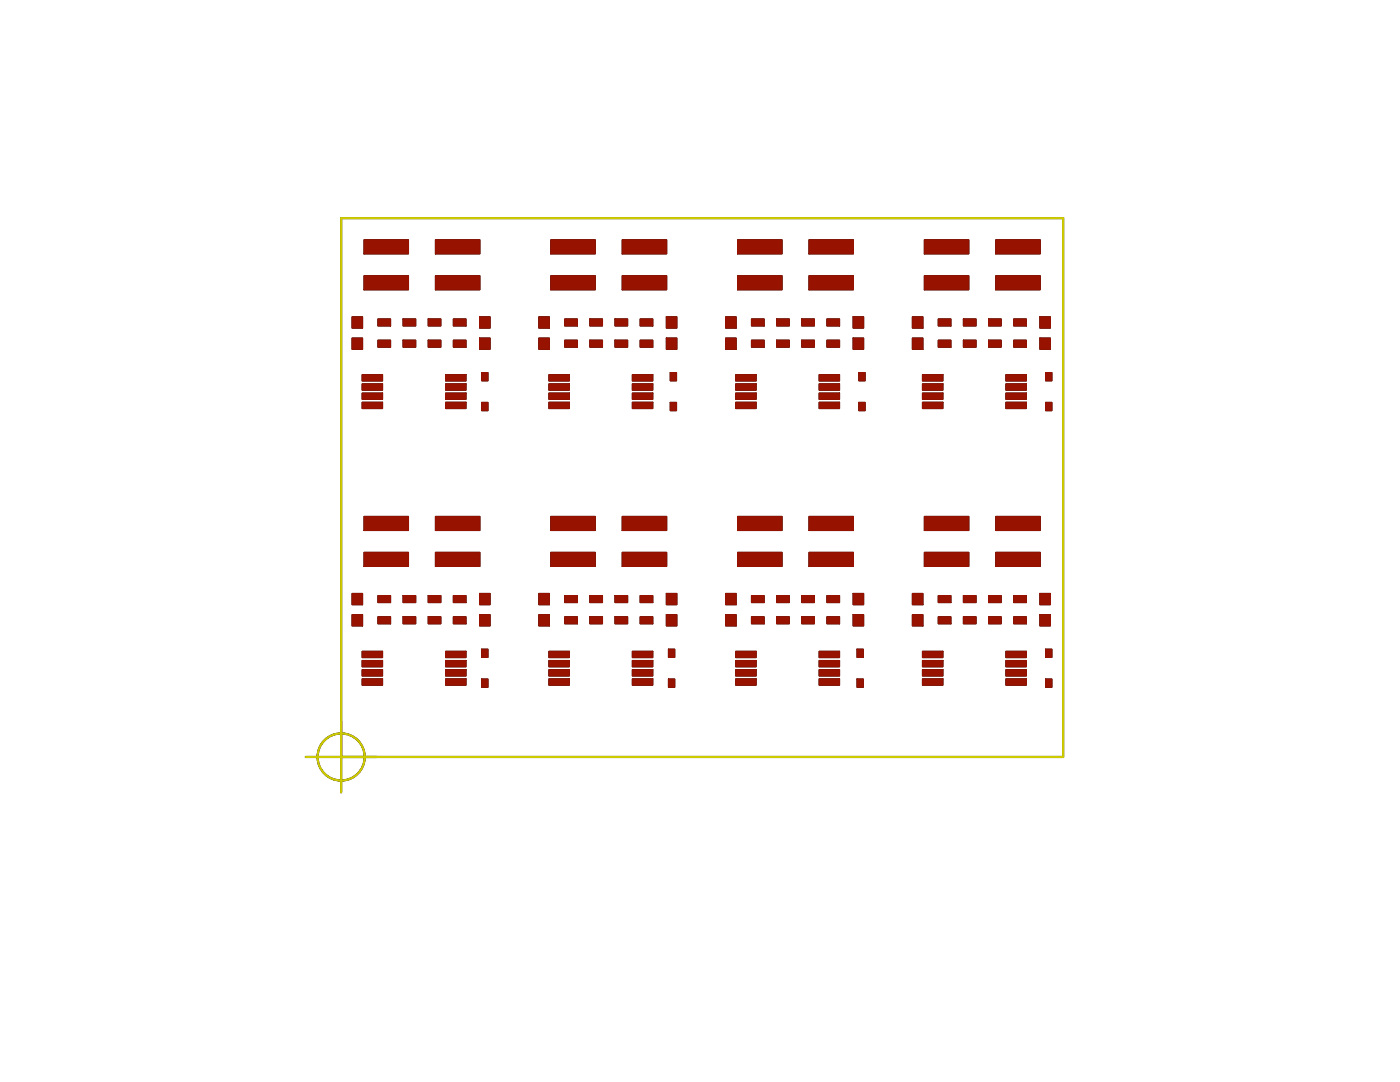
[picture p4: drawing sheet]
<svg xmlns="http://www.w3.org/2000/svg" width="279mm" height="216mm" viewBox="0 0 279 216" stroke-linecap="round" stroke-linejoin="round" font-family="sans-serif">
<g fill="none" stroke="#000" stroke-width=".42">
<path d="M61 151h151.2v-107.5h-144.1v114.6"/>
<circle cx="68.1" cy="151" r="4.7"/>
</g>
<g fill="#000" stroke="#000" stroke-width=".2">
<path d="M72.6 47.8h8.9v2.9h-8.9z" fill-rule="evenodd"/>
<path d="M72.6 55h8.9v2.8h-8.9z" fill-rule="evenodd"/>
<path d="M86.9 47.8h8.9v2.9h-8.9z" fill-rule="evenodd"/>
<path d="M86.9 55h8.9v2.8h-8.9z" fill-rule="evenodd"/>
<path d="M109.9 47.8h8.9v2.9h-8.9z" fill-rule="evenodd"/>
<path d="M109.9 55h8.9v2.8h-8.9z" fill-rule="evenodd"/>
<path d="M124.2 47.8h8.9v2.9h-8.9z" fill-rule="evenodd"/>
<path d="M124.2 55h8.9v2.8h-8.9z" fill-rule="evenodd"/>
<path d="M147.2 47.8h8.9v2.9h-8.9z" fill-rule="evenodd"/>
<path d="M147.2 55h8.9v2.8h-8.9z" fill-rule="evenodd"/>
<path d="M161.4 47.8h8.9v2.9h-8.9z" fill-rule="evenodd"/>
<path d="M161.4 55h8.9v2.8h-8.9z" fill-rule="evenodd"/>
<path d="M184.5 47.8h8.9v2.9h-8.9z" fill-rule="evenodd"/>
<path d="M184.5 55h8.9v2.8h-8.9z" fill-rule="evenodd"/>
<path d="M198.7 47.8h8.9v2.9h-8.9z" fill-rule="evenodd"/>
<path d="M198.7 55h8.9v2.8h-8.9z" fill-rule="evenodd"/>
<path d="M70.2 67.4h2.2v2.3h-2.2z" fill-rule="evenodd"/>
<path d="M70.2 63.2h2.2v2.3h-2.2z" fill-rule="evenodd"/>
<path d="M72.3 74.8h4.1v1.2h-4.1z" fill-rule="evenodd"/>
<path d="M72.3 76.6h4.1v1.3h-4.1z" fill-rule="evenodd"/>
<path d="M72.3 78.4h4.1v1.3h-4.1z" fill-rule="evenodd"/>
<path d="M75.4 67.9h2.6v1.4h-2.6z" fill-rule="evenodd"/>
<path d="M75.4 63.6h2.6v1.4h-2.6z" fill-rule="evenodd"/>
<path d="M80.4 63.6h2.6v1.4h-2.6z" fill-rule="evenodd"/>
<path d="M80.4 67.9h2.6v1.4h-2.6z" fill-rule="evenodd"/>
<path d="M85.5 63.6h2.5v1.4h-2.5z" fill-rule="evenodd"/>
<path d="M85.5 67.9h2.5v1.4h-2.5z" fill-rule="evenodd"/>
<path d="M88.9 78.4h4.1v1.3h-4.1z" fill-rule="evenodd"/>
<path d="M88.9 76.6h4.1v1.3h-4.1z" fill-rule="evenodd"/>
<path d="M88.9 74.8h4.1v1.2h-4.1z" fill-rule="evenodd"/>
<path d="M90.5 67.9h2.5v1.4h-2.5z" fill-rule="evenodd"/>
<path d="M90.5 63.6h2.5v1.4h-2.5z" fill-rule="evenodd"/>
<path d="M95.7 63.2h2.1v2.3h-2.1z" fill-rule="evenodd"/>
<path d="M95.7 67.4h2.1v2.3h-2.1z" fill-rule="evenodd"/>
<path d="M96.1 74.3h1.3v1.7h-1.3z" fill-rule="evenodd"/>
<path d="M107.5 67.4h2.1v2.3h-2.1z" fill-rule="evenodd"/>
<path d="M107.5 63.2h2.1v2.3h-2.1z" fill-rule="evenodd"/>
<path d="M109.5 74.8h4.1v1.2h-4.1z" fill-rule="evenodd"/>
<path d="M109.5 76.6h4.1v1.3h-4.1z" fill-rule="evenodd"/>
<path d="M109.5 78.4h4.1v1.3h-4.1z" fill-rule="evenodd"/>
<path d="M112.7 67.9h2.5v1.4h-2.5z" fill-rule="evenodd"/>
<path d="M112.7 63.6h2.5v1.4h-2.5z" fill-rule="evenodd"/>
<path d="M117.7 63.6h2.5v1.4h-2.5z" fill-rule="evenodd"/>
<path d="M117.7 67.9h2.5v1.4h-2.5z" fill-rule="evenodd"/>
<path d="M122.7 63.6h2.6v1.4h-2.6z" fill-rule="evenodd"/>
<path d="M122.7 67.9h2.6v1.4h-2.6z" fill-rule="evenodd"/>
<path d="M126.2 78.4h4.1v1.3h-4.1z" fill-rule="evenodd"/>
<path d="M126.2 76.6h4.1v1.3h-4.1z" fill-rule="evenodd"/>
<path d="M126.2 74.8h4.1v1.2h-4.1z" fill-rule="evenodd"/>
<path d="M127.7 67.9h2.6v1.4h-2.6z" fill-rule="evenodd"/>
<path d="M127.7 63.6h2.6v1.4h-2.6z" fill-rule="evenodd"/>
<path d="M133 63.2h2.1v2.3h-2.1z" fill-rule="evenodd"/>
<path d="M133 67.4h2.1v2.3h-2.1z" fill-rule="evenodd"/>
<path d="M133.8 74.3h1.2v1.7h-1.2z" fill-rule="evenodd"/>
<path d="M144.8 67.4h2.1v2.3h-2.1z" fill-rule="evenodd"/>
<path d="M144.8 63.2h2.1v2.3h-2.1z" fill-rule="evenodd"/>
<path d="M146.8 74.8h4.1v1.2h-4.1z" fill-rule="evenodd"/>
<path d="M146.8 76.6h4.1v1.3h-4.1z" fill-rule="evenodd"/>
<path d="M146.8 78.4h4.1v1.3h-4.1z" fill-rule="evenodd"/>
<path d="M150 67.9h2.5v1.4h-2.5z" fill-rule="evenodd"/>
<path d="M150 63.6h2.5v1.4h-2.5z" fill-rule="evenodd"/>
<path d="M155 63.6h2.5v1.4h-2.5z" fill-rule="evenodd"/>
<path d="M155 67.9h2.5v1.4h-2.5z" fill-rule="evenodd"/>
<path d="M160 63.6h2.5v1.4h-2.5z" fill-rule="evenodd"/>
<path d="M160 67.9h2.5v1.4h-2.5z" fill-rule="evenodd"/>
<path d="M163.5 78.4h4.1v1.3h-4.1z" fill-rule="evenodd"/>
<path d="M163.5 76.6h4.1v1.3h-4.1z" fill-rule="evenodd"/>
<path d="M163.5 74.8h4.1v1.2h-4.1z" fill-rule="evenodd"/>
<path d="M165 67.9h2.6v1.4h-2.6z" fill-rule="evenodd"/>
<path d="M165 63.6h2.6v1.4h-2.6z" fill-rule="evenodd"/>
<path d="M170.2 63.2h2.2v2.3h-2.2z" fill-rule="evenodd"/>
<path d="M170.2 67.4h2.2v2.3h-2.2z" fill-rule="evenodd"/>
<path d="M171.4 74.3h1.3v1.7h-1.3z" fill-rule="evenodd"/>
<path d="M182.1 67.4h2.1v2.3h-2.1z" fill-rule="evenodd"/>
<path d="M182.1 63.2h2.1v2.3h-2.1z" fill-rule="evenodd"/>
<path d="M184.1 74.8h4.1v1.2h-4.1z" fill-rule="evenodd"/>
<path d="M184.1 76.6h4.1v1.3h-4.1z" fill-rule="evenodd"/>
<path d="M184.1 78.4h4.1v1.3h-4.1z" fill-rule="evenodd"/>
<path d="M187.2 67.9h2.6v1.4h-2.6z" fill-rule="evenodd"/>
<path d="M187.2 63.6h2.6v1.4h-2.6z" fill-rule="evenodd"/>
<path d="M192.3 63.6h2.5v1.4h-2.5z" fill-rule="evenodd"/>
<path d="M192.3 67.9h2.5v1.4h-2.5z" fill-rule="evenodd"/>
<path d="M197.3 63.6h2.5v1.4h-2.5z" fill-rule="evenodd"/>
<path d="M197.3 67.9h2.5v1.4h-2.5z" fill-rule="evenodd"/>
<path d="M200.7 78.4h4.1v1.3h-4.1z" fill-rule="evenodd"/>
<path d="M200.7 76.6h4.1v1.3h-4.1z" fill-rule="evenodd"/>
<path d="M200.7 74.8h4.1v1.2h-4.1z" fill-rule="evenodd"/>
<path d="M202.3 67.9h2.5v1.4h-2.5z" fill-rule="evenodd"/>
<path d="M202.3 63.6h2.5v1.4h-2.5z" fill-rule="evenodd"/>
<path d="M207.5 63.2h2.1v2.3h-2.1z" fill-rule="evenodd"/>
<path d="M207.5 67.4h2.1v2.3h-2.1z" fill-rule="evenodd"/>
<path d="M208.7 74.3h1.2v1.7h-1.2z" fill-rule="evenodd"/>
<path d="M72.3 80.3h4.1v1.2h-4.1z" fill-rule="evenodd"/>
<path d="M88.9 80.3h4.1v1.2h-4.1z" fill-rule="evenodd"/>
<path d="M96.1 80.3h1.3v1.7h-1.3z" fill-rule="evenodd"/>
<path d="M109.5 80.3h4.1v1.2h-4.1z" fill-rule="evenodd"/>
<path d="M126.2 80.3h4.1v1.2h-4.1z" fill-rule="evenodd"/>
<path d="M133.8 80.3h1.2v1.7h-1.2z" fill-rule="evenodd"/>
<path d="M146.8 80.3h4.1v1.2h-4.1z" fill-rule="evenodd"/>
<path d="M163.5 80.3h4.1v1.2h-4.1z" fill-rule="evenodd"/>
<path d="M171.4 80.3h1.3v1.7h-1.3z" fill-rule="evenodd"/>
<path d="M184.1 80.3h4.1v1.2h-4.1z" fill-rule="evenodd"/>
<path d="M200.7 80.3h4.1v1.2h-4.1z" fill-rule="evenodd"/>
<path d="M208.7 80.3h1.2v1.7h-1.2z" fill-rule="evenodd"/>
<path d="M72.6 103h8.9v2.9h-8.9z" fill-rule="evenodd"/>
<path d="M72.6 110.2h8.9v2.8h-8.9z" fill-rule="evenodd"/>
<path d="M80.4 118.8h2.6v1.4h-2.6z" fill-rule="evenodd"/>
<path d="M85.5 118.8h2.5v1.4h-2.5z" fill-rule="evenodd"/>
<path d="M86.9 103h8.9v2.9h-8.9z" fill-rule="evenodd"/>
<path d="M86.9 110.2h8.9v2.8h-8.9z" fill-rule="evenodd"/>
<path d="M95.7 118.4h2.1v2.3h-2.1z" fill-rule="evenodd"/>
<path d="M109.9 103h8.9v2.9h-8.9z" fill-rule="evenodd"/>
<path d="M109.9 110.2h8.9v2.8h-8.9z" fill-rule="evenodd"/>
<path d="M117.7 118.8h2.5v1.4h-2.5z" fill-rule="evenodd"/>
<path d="M122.7 118.8h2.6v1.4h-2.6z" fill-rule="evenodd"/>
<path d="M124.2 103h8.9v2.9h-8.9z" fill-rule="evenodd"/>
<path d="M124.2 110.2h8.9v2.8h-8.9z" fill-rule="evenodd"/>
<path d="M133 118.4h2.1v2.3h-2.1z" fill-rule="evenodd"/>
<path d="M147.2 103h8.9v2.9h-8.9z" fill-rule="evenodd"/>
<path d="M147.2 110.2h8.9v2.8h-8.9z" fill-rule="evenodd"/>
<path d="M155 118.8h2.5v1.4h-2.5z" fill-rule="evenodd"/>
<path d="M160 118.8h2.5v1.4h-2.5z" fill-rule="evenodd"/>
<path d="M161.4 103h8.9v2.9h-8.9z" fill-rule="evenodd"/>
<path d="M161.4 110.2h8.9v2.8h-8.9z" fill-rule="evenodd"/>
<path d="M170.2 118.4h2.2v2.3h-2.2z" fill-rule="evenodd"/>
<path d="M184.5 103h8.9v2.9h-8.9z" fill-rule="evenodd"/>
<path d="M184.5 110.2h8.9v2.8h-8.9z" fill-rule="evenodd"/>
<path d="M192.3 118.8h2.5v1.4h-2.5z" fill-rule="evenodd"/>
<path d="M197.3 118.8h2.5v1.4h-2.5z" fill-rule="evenodd"/>
<path d="M198.7 103h8.9v2.9h-8.9z" fill-rule="evenodd"/>
<path d="M198.7 110.2h8.9v2.8h-8.9z" fill-rule="evenodd"/>
<path d="M207.5 118.4h2.1v2.3h-2.1z" fill-rule="evenodd"/>
<path d="M70.2 122.6h2.2v2.3h-2.2z" fill-rule="evenodd"/>
<path d="M70.2 118.4h2.2v2.3h-2.2z" fill-rule="evenodd"/>
<path d="M72.3 130h4.1v1.2h-4.1z" fill-rule="evenodd"/>
<path d="M72.3 131.8h4.1v1.3h-4.1z" fill-rule="evenodd"/>
<path d="M72.3 133.6h4.1v1.3h-4.1z" fill-rule="evenodd"/>
<path d="M72.3 135.5h4.1v1.2h-4.1z" fill-rule="evenodd"/>
<path d="M75.4 123.1h2.6v1.4h-2.6z" fill-rule="evenodd"/>
<path d="M75.4 118.8h2.6v1.4h-2.6z" fill-rule="evenodd"/>
<path d="M80.4 123.1h2.6v1.4h-2.6z" fill-rule="evenodd"/>
<path d="M85.5 123.1h2.5v1.4h-2.5z" fill-rule="evenodd"/>
<path d="M88.9 135.5h4.1v1.2h-4.1z" fill-rule="evenodd"/>
<path d="M88.9 133.6h4.1v1.3h-4.1z" fill-rule="evenodd"/>
<path d="M88.9 131.8h4.1v1.3h-4.1z" fill-rule="evenodd"/>
<path d="M88.9 130h4.1v1.2h-4.1z" fill-rule="evenodd"/>
<path d="M90.5 123.1h2.5v1.4h-2.5z" fill-rule="evenodd"/>
<path d="M90.5 118.8h2.5v1.4h-2.5z" fill-rule="evenodd"/>
<path d="M95.7 122.6h2.1v2.3h-2.1z" fill-rule="evenodd"/>
<path d="M96.1 129.5h1.3v1.7h-1.3z" fill-rule="evenodd"/>
<path d="M96.1 135.5h1.3v1.6h-1.3z" fill-rule="evenodd"/>
<path d="M107.5 122.6h2.1v2.3h-2.1z" fill-rule="evenodd"/>
<path d="M107.5 118.4h2.1v2.3h-2.1z" fill-rule="evenodd"/>
<path d="M109.5 130h4.1v1.2h-4.1z" fill-rule="evenodd"/>
<path d="M109.5 131.8h4.1v1.3h-4.1z" fill-rule="evenodd"/>
<path d="M109.5 133.6h4.1v1.3h-4.1z" fill-rule="evenodd"/>
<path d="M109.5 135.5h4.1v1.2h-4.1z" fill-rule="evenodd"/>
<path d="M112.7 123.1h2.5v1.4h-2.5z" fill-rule="evenodd"/>
<path d="M112.7 118.8h2.5v1.4h-2.5z" fill-rule="evenodd"/>
<path d="M117.7 123.1h2.5v1.4h-2.5z" fill-rule="evenodd"/>
<path d="M122.7 123.1h2.6v1.4h-2.6z" fill-rule="evenodd"/>
<path d="M126.2 135.5h4.1v1.2h-4.1z" fill-rule="evenodd"/>
<path d="M126.2 133.6h4.1v1.3h-4.1z" fill-rule="evenodd"/>
<path d="M126.2 131.8h4.1v1.3h-4.1z" fill-rule="evenodd"/>
<path d="M126.2 130h4.1v1.2h-4.1z" fill-rule="evenodd"/>
<path d="M127.7 123.1h2.6v1.4h-2.6z" fill-rule="evenodd"/>
<path d="M127.7 118.8h2.6v1.4h-2.6z" fill-rule="evenodd"/>
<path d="M133 122.6h2.1v2.3h-2.1z" fill-rule="evenodd"/>
<path d="M133.4 129.5h1.3v1.7h-1.3z" fill-rule="evenodd"/>
<path d="M133.4 135.5h1.3v1.6h-1.3z" fill-rule="evenodd"/>
<path d="M144.8 122.6h2.1v2.3h-2.1z" fill-rule="evenodd"/>
<path d="M144.8 118.4h2.1v2.3h-2.1z" fill-rule="evenodd"/>
<path d="M146.8 130h4.1v1.2h-4.1z" fill-rule="evenodd"/>
<path d="M146.8 131.8h4.1v1.3h-4.1z" fill-rule="evenodd"/>
<path d="M146.8 133.6h4.1v1.3h-4.1z" fill-rule="evenodd"/>
<path d="M146.8 135.5h4.1v1.2h-4.1z" fill-rule="evenodd"/>
<path d="M150 123.1h2.5v1.4h-2.5z" fill-rule="evenodd"/>
<path d="M150 118.8h2.5v1.4h-2.5z" fill-rule="evenodd"/>
<path d="M155 123.1h2.5v1.4h-2.5z" fill-rule="evenodd"/>
<path d="M160 123.1h2.5v1.4h-2.5z" fill-rule="evenodd"/>
<path d="M163.5 135.5h4.1v1.2h-4.1z" fill-rule="evenodd"/>
<path d="M163.5 133.6h4.1v1.3h-4.1z" fill-rule="evenodd"/>
<path d="M163.5 131.8h4.1v1.3h-4.1z" fill-rule="evenodd"/>
<path d="M163.5 130h4.1v1.2h-4.1z" fill-rule="evenodd"/>
<path d="M165 123.1h2.6v1.4h-2.6z" fill-rule="evenodd"/>
<path d="M165 118.8h2.6v1.4h-2.6z" fill-rule="evenodd"/>
<path d="M170.2 122.6h2.2v2.3h-2.2z" fill-rule="evenodd"/>
<path d="M171 129.5h1.3v1.7h-1.3z" fill-rule="evenodd"/>
<path d="M171 135.5h1.3v1.6h-1.3z" fill-rule="evenodd"/>
<path d="M182.1 122.6h2.1v2.3h-2.1z" fill-rule="evenodd"/>
<path d="M182.1 118.4h2.1v2.3h-2.1z" fill-rule="evenodd"/>
<path d="M184.1 130h4.1v1.2h-4.1z" fill-rule="evenodd"/>
<path d="M184.1 131.8h4.1v1.3h-4.1z" fill-rule="evenodd"/>
<path d="M184.1 133.6h4.1v1.3h-4.1z" fill-rule="evenodd"/>
<path d="M184.1 135.5h4.1v1.2h-4.1z" fill-rule="evenodd"/>
<path d="M187.2 123.1h2.6v1.4h-2.6z" fill-rule="evenodd"/>
<path d="M187.2 118.8h2.6v1.4h-2.6z" fill-rule="evenodd"/>
<path d="M192.3 123.1h2.5v1.4h-2.5z" fill-rule="evenodd"/>
<path d="M197.3 123.1h2.5v1.4h-2.5z" fill-rule="evenodd"/>
<path d="M200.7 135.5h4.1v1.2h-4.1z" fill-rule="evenodd"/>
<path d="M200.7 133.6h4.1v1.3h-4.1z" fill-rule="evenodd"/>
<path d="M200.7 131.8h4.1v1.3h-4.1z" fill-rule="evenodd"/>
<path d="M200.7 130h4.1v1.2h-4.1z" fill-rule="evenodd"/>
<path d="M202.3 123.1h2.5v1.4h-2.5z" fill-rule="evenodd"/>
<path d="M202.3 118.8h2.5v1.4h-2.5z" fill-rule="evenodd"/>
<path d="M207.5 122.6h2.1v2.3h-2.1z" fill-rule="evenodd"/>
<path d="M208.7 129.5h1.2v1.7h-1.2z" fill-rule="evenodd"/>
<path d="M208.7 135.5h1.2v1.6h-1.2z" fill-rule="evenodd"/>
</g>
<g fill="none" stroke="#cdca00" stroke-width=".42">
<path d="M61 151h151.2v-107.5h-144.1v114.6"/>
<circle cx="68.1" cy="151" r="4.7"/>
</g>
<g fill="#981200" stroke="#981200" stroke-width=".2">
<path d="M133.8 74.3h1.2v1.7h-1.2z" fill-rule="evenodd"/>
<path d="M133.8 80.3h1.2v1.7h-1.2z" fill-rule="evenodd"/>
<path d="M109.9 47.8h8.9v2.9h-8.9z" fill-rule="evenodd"/>
<path d="M124.2 47.8h8.9v2.9h-8.9z" fill-rule="evenodd"/>
<path d="M109.9 55h8.9v2.8h-8.9z" fill-rule="evenodd"/>
<path d="M124.2 55h8.9v2.8h-8.9z" fill-rule="evenodd"/>
<path d="M95.7 63.2h2.1v2.3h-2.1z" fill-rule="evenodd"/>
<path d="M95.7 67.4h2.1v2.3h-2.1z" fill-rule="evenodd"/>
<path d="M133 63.2h2.1v2.3h-2.1z" fill-rule="evenodd"/>
<path d="M133 67.4h2.1v2.3h-2.1z" fill-rule="evenodd"/>
<path d="M70.2 67.4h2.2v2.3h-2.2z" fill-rule="evenodd"/>
<path d="M70.2 63.2h2.2v2.3h-2.2z" fill-rule="evenodd"/>
<path d="M107.5 67.4h2.1v2.3h-2.1z" fill-rule="evenodd"/>
<path d="M107.5 63.2h2.1v2.3h-2.1z" fill-rule="evenodd"/>
<path d="M170.2 63.2h2.2v2.3h-2.2z" fill-rule="evenodd"/>
<path d="M170.2 67.4h2.2v2.3h-2.2z" fill-rule="evenodd"/>
<path d="M207.5 63.2h2.1v2.3h-2.1z" fill-rule="evenodd"/>
<path d="M207.5 67.4h2.1v2.3h-2.1z" fill-rule="evenodd"/>
<path d="M144.8 67.4h2.1v2.3h-2.1z" fill-rule="evenodd"/>
<path d="M144.8 63.2h2.1v2.3h-2.1z" fill-rule="evenodd"/>
<path d="M182.1 67.4h2.1v2.3h-2.1z" fill-rule="evenodd"/>
<path d="M182.1 63.2h2.1v2.3h-2.1z" fill-rule="evenodd"/>
<path d="M95.7 118.4h2.1v2.3h-2.1z" fill-rule="evenodd"/>
<path d="M95.7 122.6h2.1v2.3h-2.1z" fill-rule="evenodd"/>
<path d="M133 118.4h2.1v2.3h-2.1z" fill-rule="evenodd"/>
<path d="M133 122.6h2.1v2.3h-2.1z" fill-rule="evenodd"/>
<path d="M70.2 122.6h2.2v2.3h-2.2z" fill-rule="evenodd"/>
<path d="M70.2 118.4h2.2v2.3h-2.2z" fill-rule="evenodd"/>
<path d="M107.5 122.6h2.1v2.3h-2.1z" fill-rule="evenodd"/>
<path d="M107.5 118.4h2.1v2.3h-2.1z" fill-rule="evenodd"/>
<path d="M170.2 118.4h2.2v2.3h-2.2z" fill-rule="evenodd"/>
<path d="M170.2 122.6h2.2v2.3h-2.2z" fill-rule="evenodd"/>
<path d="M207.5 118.4h2.1v2.3h-2.1z" fill-rule="evenodd"/>
<path d="M207.5 122.6h2.1v2.3h-2.1z" fill-rule="evenodd"/>
<path d="M144.8 122.6h2.1v2.3h-2.1z" fill-rule="evenodd"/>
<path d="M144.8 118.4h2.1v2.3h-2.1z" fill-rule="evenodd"/>
<path d="M182.1 122.6h2.1v2.3h-2.1z" fill-rule="evenodd"/>
<path d="M182.1 118.4h2.1v2.3h-2.1z" fill-rule="evenodd"/>
<path d="M96.1 74.3h1.3v1.7h-1.3z" fill-rule="evenodd"/>
<path d="M96.1 80.3h1.3v1.7h-1.3z" fill-rule="evenodd"/>
<path d="M171.4 74.3h1.3v1.7h-1.3z" fill-rule="evenodd"/>
<path d="M171.4 80.3h1.3v1.7h-1.3z" fill-rule="evenodd"/>
<path d="M208.7 74.3h1.2v1.7h-1.2z" fill-rule="evenodd"/>
<path d="M208.7 80.3h1.2v1.7h-1.2z" fill-rule="evenodd"/>
<path d="M96.1 129.5h1.3v1.7h-1.3z" fill-rule="evenodd"/>
<path d="M96.1 135.5h1.3v1.6h-1.3z" fill-rule="evenodd"/>
<path d="M133.4 129.5h1.3v1.7h-1.3z" fill-rule="evenodd"/>
<path d="M133.4 135.5h1.3v1.6h-1.3z" fill-rule="evenodd"/>
<path d="M171 129.5h1.3v1.7h-1.3z" fill-rule="evenodd"/>
<path d="M171 135.5h1.3v1.6h-1.3z" fill-rule="evenodd"/>
<path d="M208.7 129.5h1.2v1.7h-1.2z" fill-rule="evenodd"/>
<path d="M208.7 135.5h1.2v1.6h-1.2z" fill-rule="evenodd"/>
<path d="M72.6 47.8h8.9v2.9h-8.9z" fill-rule="evenodd"/>
<path d="M86.9 47.8h8.9v2.9h-8.9z" fill-rule="evenodd"/>
<path d="M72.6 55h8.9v2.8h-8.9z" fill-rule="evenodd"/>
<path d="M86.9 55h8.9v2.8h-8.9z" fill-rule="evenodd"/>
<path d="M147.2 47.8h8.9v2.9h-8.9z" fill-rule="evenodd"/>
<path d="M161.4 47.8h8.9v2.9h-8.9z" fill-rule="evenodd"/>
<path d="M147.2 55h8.9v2.8h-8.9z" fill-rule="evenodd"/>
<path d="M161.4 55h8.9v2.8h-8.9z" fill-rule="evenodd"/>
<path d="M184.5 47.8h8.9v2.9h-8.9z" fill-rule="evenodd"/>
<path d="M198.7 47.8h8.9v2.9h-8.9z" fill-rule="evenodd"/>
<path d="M184.5 55h8.9v2.8h-8.9z" fill-rule="evenodd"/>
<path d="M198.7 55h8.9v2.8h-8.9z" fill-rule="evenodd"/>
<path d="M72.6 103h8.9v2.9h-8.9z" fill-rule="evenodd"/>
<path d="M86.9 103h8.9v2.9h-8.9z" fill-rule="evenodd"/>
<path d="M72.6 110.2h8.9v2.8h-8.9z" fill-rule="evenodd"/>
<path d="M86.9 110.2h8.9v2.8h-8.9z" fill-rule="evenodd"/>
<path d="M109.9 103h8.9v2.9h-8.9z" fill-rule="evenodd"/>
<path d="M124.2 103h8.9v2.9h-8.9z" fill-rule="evenodd"/>
<path d="M109.9 110.2h8.9v2.8h-8.9z" fill-rule="evenodd"/>
<path d="M124.2 110.2h8.9v2.8h-8.9z" fill-rule="evenodd"/>
<path d="M147.2 103h8.9v2.9h-8.9z" fill-rule="evenodd"/>
<path d="M161.4 103h8.9v2.9h-8.9z" fill-rule="evenodd"/>
<path d="M147.2 110.2h8.9v2.8h-8.9z" fill-rule="evenodd"/>
<path d="M161.4 110.2h8.9v2.8h-8.9z" fill-rule="evenodd"/>
<path d="M184.5 103h8.9v2.9h-8.9z" fill-rule="evenodd"/>
<path d="M198.7 103h8.9v2.9h-8.9z" fill-rule="evenodd"/>
<path d="M184.5 110.2h8.9v2.8h-8.9z" fill-rule="evenodd"/>
<path d="M198.7 110.2h8.9v2.8h-8.9z" fill-rule="evenodd"/>
<path d="M90.5 67.9h2.5v1.4h-2.5z" fill-rule="evenodd"/>
<path d="M90.5 63.6h2.5v1.4h-2.5z" fill-rule="evenodd"/>
<path d="M75.4 67.9h2.6v1.4h-2.6z" fill-rule="evenodd"/>
<path d="M75.4 63.6h2.6v1.4h-2.6z" fill-rule="evenodd"/>
<path d="M127.7 67.9h2.6v1.4h-2.6z" fill-rule="evenodd"/>
<path d="M127.7 63.6h2.6v1.4h-2.6z" fill-rule="evenodd"/>
<path d="M112.7 67.9h2.5v1.4h-2.5z" fill-rule="evenodd"/>
<path d="M112.7 63.6h2.5v1.4h-2.5z" fill-rule="evenodd"/>
<path d="M85.5 63.6h2.5v1.4h-2.5z" fill-rule="evenodd"/>
<path d="M85.5 67.9h2.5v1.4h-2.5z" fill-rule="evenodd"/>
<path d="M80.4 63.6h2.6v1.4h-2.6z" fill-rule="evenodd"/>
<path d="M80.4 67.9h2.6v1.4h-2.6z" fill-rule="evenodd"/>
<path d="M122.7 63.6h2.6v1.4h-2.6z" fill-rule="evenodd"/>
<path d="M122.7 67.9h2.6v1.4h-2.6z" fill-rule="evenodd"/>
<path d="M117.7 63.6h2.5v1.4h-2.5z" fill-rule="evenodd"/>
<path d="M117.7 67.9h2.5v1.4h-2.5z" fill-rule="evenodd"/>
<path d="M165 67.9h2.6v1.4h-2.6z" fill-rule="evenodd"/>
<path d="M165 63.6h2.6v1.4h-2.6z" fill-rule="evenodd"/>
<path d="M150 67.9h2.5v1.4h-2.5z" fill-rule="evenodd"/>
<path d="M150 63.6h2.5v1.4h-2.5z" fill-rule="evenodd"/>
<path d="M202.3 67.9h2.5v1.4h-2.5z" fill-rule="evenodd"/>
<path d="M202.3 63.6h2.5v1.4h-2.5z" fill-rule="evenodd"/>
<path d="M187.2 67.9h2.6v1.4h-2.6z" fill-rule="evenodd"/>
<path d="M187.2 63.6h2.6v1.4h-2.6z" fill-rule="evenodd"/>
<path d="M160 63.6h2.5v1.4h-2.5z" fill-rule="evenodd"/>
<path d="M160 67.9h2.5v1.4h-2.5z" fill-rule="evenodd"/>
<path d="M155 63.6h2.5v1.4h-2.5z" fill-rule="evenodd"/>
<path d="M155 67.9h2.5v1.4h-2.5z" fill-rule="evenodd"/>
<path d="M197.3 63.6h2.5v1.4h-2.5z" fill-rule="evenodd"/>
<path d="M197.3 67.9h2.5v1.4h-2.5z" fill-rule="evenodd"/>
<path d="M192.3 63.6h2.5v1.4h-2.5z" fill-rule="evenodd"/>
<path d="M192.3 67.9h2.5v1.4h-2.5z" fill-rule="evenodd"/>
<path d="M90.5 123.1h2.5v1.4h-2.5z" fill-rule="evenodd"/>
<path d="M90.5 118.8h2.5v1.4h-2.5z" fill-rule="evenodd"/>
<path d="M75.4 123.1h2.6v1.4h-2.6z" fill-rule="evenodd"/>
<path d="M75.4 118.8h2.6v1.4h-2.6z" fill-rule="evenodd"/>
<path d="M127.7 123.1h2.6v1.4h-2.6z" fill-rule="evenodd"/>
<path d="M127.7 118.8h2.6v1.4h-2.6z" fill-rule="evenodd"/>
<path d="M112.7 123.1h2.5v1.4h-2.5z" fill-rule="evenodd"/>
<path d="M112.7 118.8h2.5v1.4h-2.5z" fill-rule="evenodd"/>
<path d="M85.5 118.8h2.5v1.4h-2.5z" fill-rule="evenodd"/>
<path d="M85.5 123.1h2.5v1.4h-2.5z" fill-rule="evenodd"/>
<path d="M80.4 118.8h2.6v1.4h-2.6z" fill-rule="evenodd"/>
<path d="M80.4 123.1h2.6v1.4h-2.6z" fill-rule="evenodd"/>
<path d="M122.7 118.8h2.6v1.4h-2.6z" fill-rule="evenodd"/>
<path d="M122.7 123.1h2.6v1.4h-2.6z" fill-rule="evenodd"/>
<path d="M117.7 118.8h2.5v1.4h-2.5z" fill-rule="evenodd"/>
<path d="M117.7 123.1h2.5v1.4h-2.5z" fill-rule="evenodd"/>
<path d="M165 123.1h2.6v1.4h-2.6z" fill-rule="evenodd"/>
<path d="M165 118.8h2.6v1.4h-2.6z" fill-rule="evenodd"/>
<path d="M150 123.1h2.5v1.4h-2.5z" fill-rule="evenodd"/>
<path d="M150 118.8h2.5v1.4h-2.5z" fill-rule="evenodd"/>
<path d="M202.3 123.1h2.5v1.4h-2.5z" fill-rule="evenodd"/>
<path d="M202.3 118.8h2.5v1.4h-2.5z" fill-rule="evenodd"/>
<path d="M187.2 123.1h2.6v1.4h-2.6z" fill-rule="evenodd"/>
<path d="M187.2 118.8h2.6v1.4h-2.6z" fill-rule="evenodd"/>
<path d="M160 118.8h2.5v1.4h-2.5z" fill-rule="evenodd"/>
<path d="M160 123.1h2.5v1.4h-2.5z" fill-rule="evenodd"/>
<path d="M155 118.8h2.5v1.4h-2.5z" fill-rule="evenodd"/>
<path d="M155 123.1h2.5v1.4h-2.5z" fill-rule="evenodd"/>
<path d="M197.3 118.8h2.5v1.4h-2.5z" fill-rule="evenodd"/>
<path d="M197.3 123.1h2.5v1.4h-2.5z" fill-rule="evenodd"/>
<path d="M192.3 118.8h2.5v1.4h-2.5z" fill-rule="evenodd"/>
<path d="M192.3 123.1h2.5v1.4h-2.5z" fill-rule="evenodd"/>
<path d="M88.9 80.3h4.1v1.2h-4.1z" fill-rule="evenodd"/>
<path d="M88.9 78.4h4.1v1.3h-4.1z" fill-rule="evenodd"/>
<path d="M88.9 76.6h4.1v1.3h-4.1z" fill-rule="evenodd"/>
<path d="M88.9 74.8h4.1v1.2h-4.1z" fill-rule="evenodd"/>
<path d="M72.3 74.8h4.1v1.2h-4.1z" fill-rule="evenodd"/>
<path d="M72.3 76.6h4.1v1.3h-4.1z" fill-rule="evenodd"/>
<path d="M72.3 78.4h4.1v1.3h-4.1z" fill-rule="evenodd"/>
<path d="M72.3 80.3h4.1v1.2h-4.1z" fill-rule="evenodd"/>
<path d="M126.2 80.3h4.1v1.2h-4.1z" fill-rule="evenodd"/>
<path d="M126.2 78.4h4.1v1.3h-4.1z" fill-rule="evenodd"/>
<path d="M126.2 76.6h4.1v1.3h-4.1z" fill-rule="evenodd"/>
<path d="M126.2 74.8h4.1v1.2h-4.1z" fill-rule="evenodd"/>
<path d="M109.5 74.8h4.1v1.2h-4.1z" fill-rule="evenodd"/>
<path d="M109.5 76.6h4.1v1.3h-4.1z" fill-rule="evenodd"/>
<path d="M109.5 78.4h4.1v1.3h-4.1z" fill-rule="evenodd"/>
<path d="M109.5 80.3h4.1v1.2h-4.1z" fill-rule="evenodd"/>
<path d="M163.5 80.3h4.1v1.2h-4.1z" fill-rule="evenodd"/>
<path d="M163.5 78.4h4.1v1.3h-4.1z" fill-rule="evenodd"/>
<path d="M163.5 76.6h4.1v1.3h-4.1z" fill-rule="evenodd"/>
<path d="M163.5 74.8h4.1v1.2h-4.1z" fill-rule="evenodd"/>
<path d="M146.8 74.8h4.1v1.2h-4.1z" fill-rule="evenodd"/>
<path d="M146.8 76.6h4.1v1.3h-4.1z" fill-rule="evenodd"/>
<path d="M146.8 78.4h4.1v1.3h-4.1z" fill-rule="evenodd"/>
<path d="M146.8 80.3h4.1v1.2h-4.1z" fill-rule="evenodd"/>
<path d="M200.7 80.3h4.1v1.2h-4.1z" fill-rule="evenodd"/>
<path d="M200.7 78.4h4.1v1.3h-4.1z" fill-rule="evenodd"/>
<path d="M200.7 76.6h4.1v1.3h-4.1z" fill-rule="evenodd"/>
<path d="M200.7 74.8h4.1v1.2h-4.1z" fill-rule="evenodd"/>
<path d="M184.1 74.8h4.1v1.2h-4.1z" fill-rule="evenodd"/>
<path d="M184.1 76.6h4.1v1.3h-4.1z" fill-rule="evenodd"/>
<path d="M184.1 78.4h4.1v1.3h-4.1z" fill-rule="evenodd"/>
<path d="M184.1 80.3h4.1v1.2h-4.1z" fill-rule="evenodd"/>
<path d="M88.9 135.5h4.1v1.2h-4.1z" fill-rule="evenodd"/>
<path d="M88.9 133.6h4.1v1.3h-4.1z" fill-rule="evenodd"/>
<path d="M88.9 131.8h4.1v1.3h-4.1z" fill-rule="evenodd"/>
<path d="M88.9 130h4.1v1.2h-4.1z" fill-rule="evenodd"/>
<path d="M72.3 130h4.1v1.2h-4.1z" fill-rule="evenodd"/>
<path d="M72.3 131.8h4.1v1.3h-4.1z" fill-rule="evenodd"/>
<path d="M72.3 133.6h4.1v1.3h-4.1z" fill-rule="evenodd"/>
<path d="M72.3 135.5h4.1v1.2h-4.1z" fill-rule="evenodd"/>
<path d="M126.2 135.5h4.1v1.2h-4.1z" fill-rule="evenodd"/>
<path d="M126.2 133.6h4.1v1.3h-4.1z" fill-rule="evenodd"/>
<path d="M126.2 131.8h4.1v1.3h-4.1z" fill-rule="evenodd"/>
<path d="M126.2 130h4.1v1.2h-4.1z" fill-rule="evenodd"/>
<path d="M109.5 130h4.1v1.2h-4.1z" fill-rule="evenodd"/>
<path d="M109.5 131.8h4.1v1.3h-4.1z" fill-rule="evenodd"/>
<path d="M109.5 133.6h4.1v1.3h-4.1z" fill-rule="evenodd"/>
<path d="M109.5 135.5h4.1v1.2h-4.1z" fill-rule="evenodd"/>
<path d="M163.5 135.5h4.1v1.2h-4.1z" fill-rule="evenodd"/>
<path d="M163.5 133.6h4.1v1.3h-4.1z" fill-rule="evenodd"/>
<path d="M163.5 131.8h4.1v1.3h-4.1z" fill-rule="evenodd"/>
<path d="M163.5 130h4.1v1.2h-4.1z" fill-rule="evenodd"/>
<path d="M146.8 130h4.1v1.2h-4.1z" fill-rule="evenodd"/>
<path d="M146.8 131.8h4.1v1.3h-4.1z" fill-rule="evenodd"/>
<path d="M146.8 133.6h4.1v1.3h-4.1z" fill-rule="evenodd"/>
<path d="M146.8 135.5h4.1v1.2h-4.1z" fill-rule="evenodd"/>
<path d="M200.7 135.5h4.1v1.2h-4.1z" fill-rule="evenodd"/>
<path d="M200.7 133.6h4.1v1.3h-4.1z" fill-rule="evenodd"/>
<path d="M200.7 131.8h4.1v1.3h-4.1z" fill-rule="evenodd"/>
<path d="M200.7 130h4.1v1.2h-4.1z" fill-rule="evenodd"/>
<path d="M184.1 130h4.1v1.2h-4.1z" fill-rule="evenodd"/>
<path d="M184.1 131.8h4.1v1.3h-4.1z" fill-rule="evenodd"/>
<path d="M184.1 133.6h4.1v1.3h-4.1z" fill-rule="evenodd"/>
<path d="M184.1 135.5h4.1v1.2h-4.1z" fill-rule="evenodd"/>
</g>
</svg>
